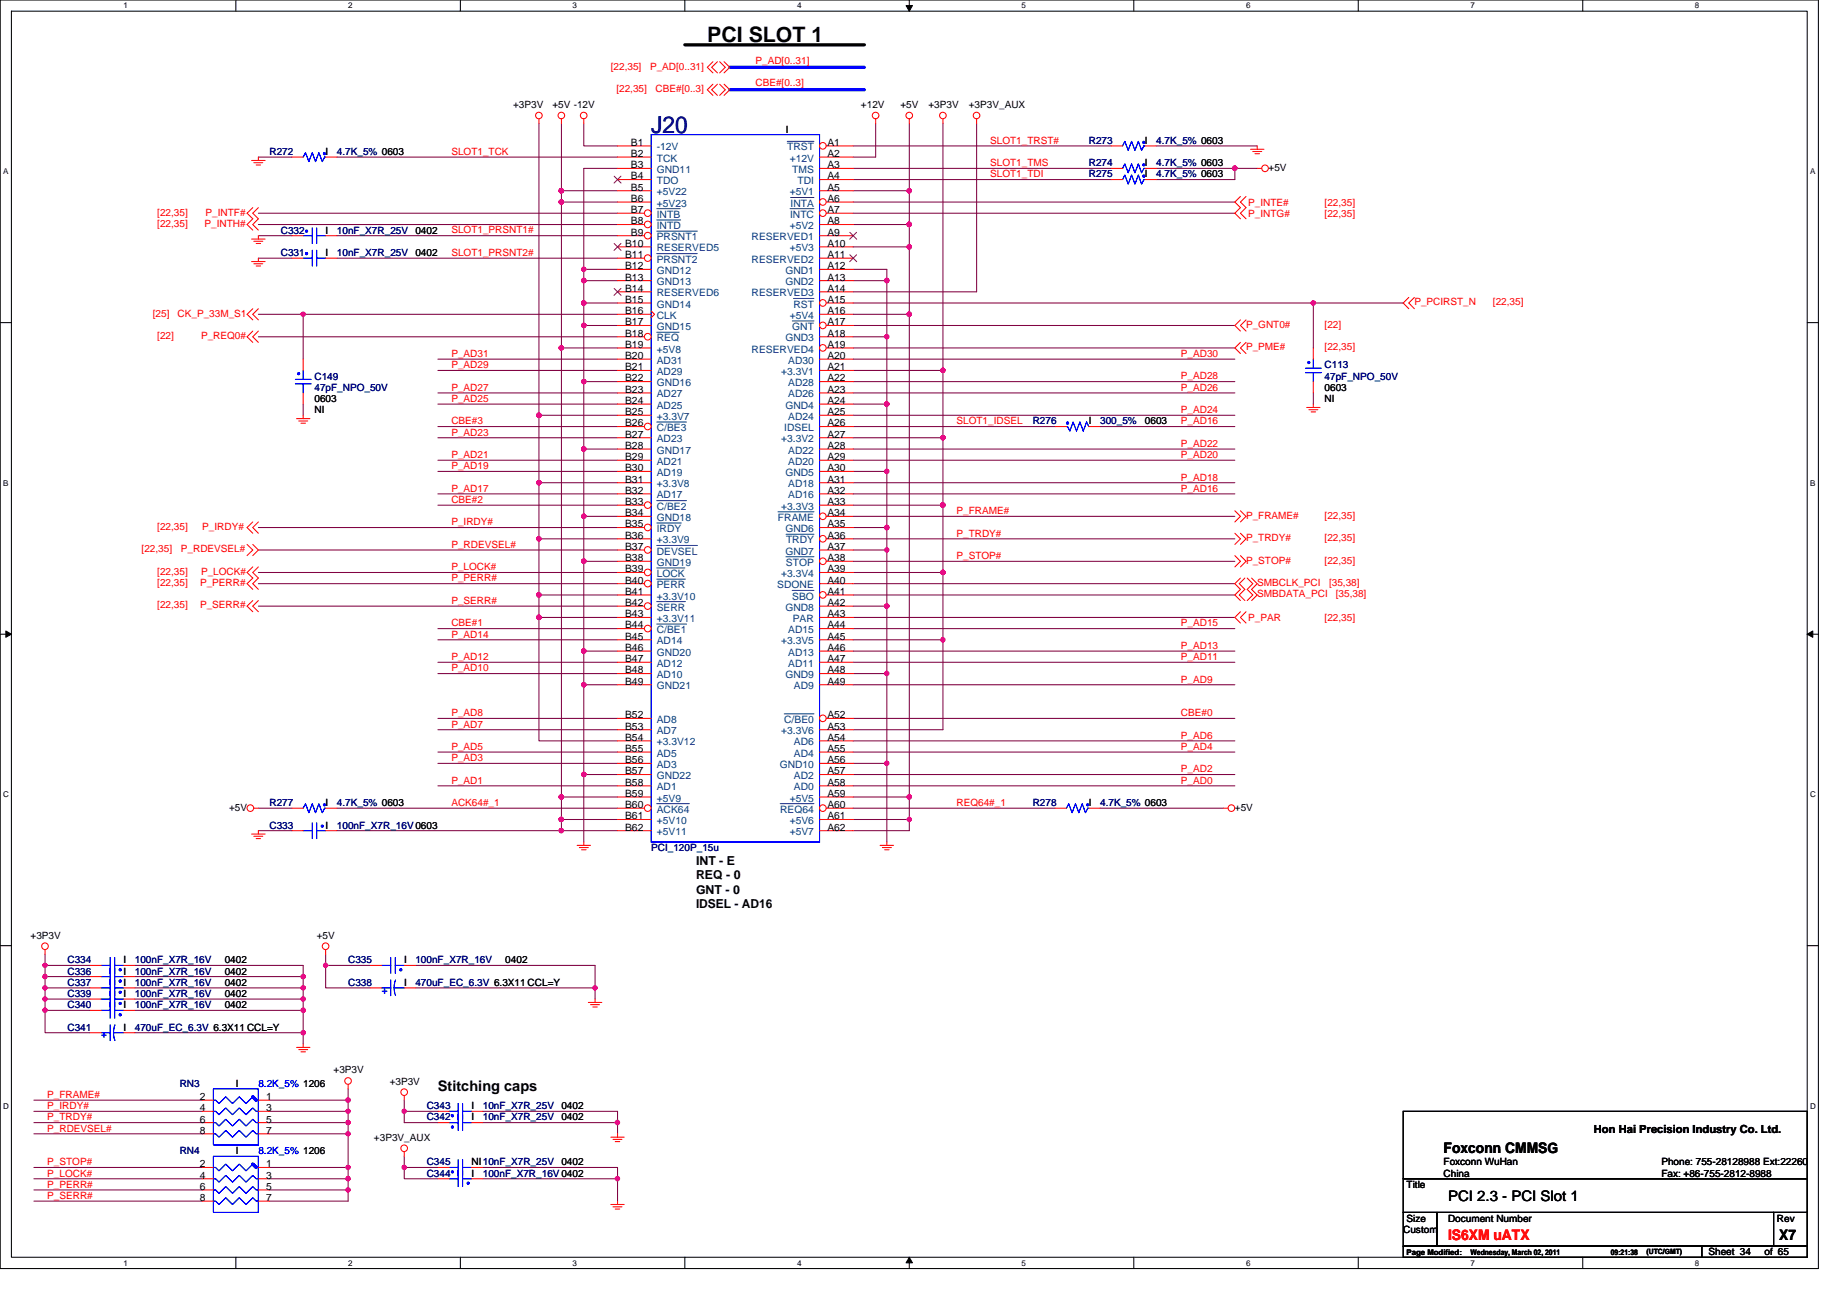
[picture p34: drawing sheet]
<svg xmlns="http://www.w3.org/2000/svg" width="297mm" height="210mm" viewBox="0 0 297 210" stroke-linecap="round" stroke-linejoin="round" font-family="sans-serif">
<defs><g id="words">
<text font-size="3.8" fill="#000080" x="106.1" y="21.7">J20</text>
<text font-size="3.5" x="115.2" y="6.9">PCI SLOT 1</text>
<g font-size="2.4">
<text x="71.3" y="177.8">Stitching caps</text>
<text x="235.2" y="187.8">Foxconn CMMSG</text>
<text x="235.9" y="195.6">PCI 2.3 - PCI Slot 1</text>
<text x="289.9" y="202.1">X7</text>
</g>
<text font-size="2.4" fill="#f00" x="235.9" y="202.1">IS6XM uATX</text>
<g font-size="2">
<text x="113.4" y="140.8">INT - E</text>
<text x="113.4" y="143.2">REQ - 0</text>
<text x="113.4" y="145.6">GNT - 0</text>
<text x="113.4" y="148">IDSEL - AD16</text>
</g>
<text font-size="1.8" x="259.7" y="184.6">Hon Hai Precision Industry Co. Ltd.</text>
<g font-size="1.7">
<text x="102.8" y="23.7">B1</text>
<text x="134.8" y="23.7">A1</text>
<text x="102.8" y="25.6">B2</text>
<text x="102.8" y="27.4">B3</text>
<text x="102.8" y="29.2">B4</text>
<text x="134.8" y="25.6">A2</text>
<text x="134.8" y="29.2">A4</text>
<text x="134.8" y="27.4">A3</text>
<text x="102.8" y="34.7">B7</text>
<text x="102.8" y="31.1">B5</text>
<text x="102.8" y="32.9">B6</text>
<text x="134.8" y="31.1">A5</text>
<text x="134.8" y="32.9">A6</text>
<text x="134.8" y="34.7">A7</text>
<text x="101.9" y="40.2">B10</text>
<text x="102.8" y="36.6">B8</text>
<text x="102.8" y="38.4">B9</text>
<text x="134.8" y="38.4">A9</text>
<text x="134.8" y="36.6">A8</text>
<text x="134.8" y="40.2">A10</text>
<text x="101.9" y="43.9">B12</text>
<text x="101.9" y="45.7">B13</text>
<text x="101.9" y="47.5">B14</text>
<text x="101.9" y="42">B11</text>
<text x="134.8" y="42">A11</text>
<text x="134.8" y="47.5">A14</text>
<text x="134.8" y="43.9">A12</text>
<text x="134.8" y="45.7">A13</text>
<text x="101.9" y="49.3">B15</text>
<text x="101.9" y="51.2">B16</text>
<text x="101.9" y="53">B17</text>
<text x="134.8" y="51.2">A16</text>
<text x="134.8" y="49.3">A15</text>
<text x="134.8" y="53">A17</text>
<text x="101.9" y="56.7">B19</text>
<text x="101.9" y="58.5">B20</text>
<text x="101.9" y="54.8">B18</text>
<text x="134.8" y="56.7">A19</text>
<text x="134.8" y="58.5">A20</text>
<text x="134.8" y="54.8">A18</text>
<text x="101.9" y="60.3">B21</text>
<text x="101.9" y="62.1">B22</text>
<text x="101.9" y="64">B23</text>
<text x="101.9" y="65.8">B24</text>
<text x="134.8" y="62.1">A22</text>
<text x="134.8" y="64">A23</text>
<text x="134.8" y="60.3">A21</text>
<text x="134.8" y="65.8">A24</text>
<text x="101.9" y="67.6">B25</text>
<text x="101.9" y="71.3">B27</text>
<text x="101.9" y="69.5">B26</text>
<text x="134.8" y="67.6">A25</text>
<text x="134.8" y="69.5">A26</text>
<text x="134.8" y="71.3">A27</text>
<text x="101.9" y="73.1">B28</text>
<text x="101.9" y="75">B29</text>
<text x="101.9" y="76.8">B30</text>
<text x="134.8" y="73.1">A28</text>
<text x="134.8" y="75">A29</text>
<text x="134.8" y="76.8">A30</text>
<text x="101.9" y="78.6">B31</text>
<text x="101.9" y="80.4">B32</text>
<text x="101.9" y="82.3">B33</text>
<text x="134.8" y="78.6">A31</text>
<text x="134.8" y="80.4">A32</text>
<text x="134.8" y="82.3">A33</text>
<text x="101.9" y="84.1">B34</text>
<text x="101.9" y="87.8">B36</text>
<text x="101.9" y="85.9">B35</text>
<text x="101.9" y="89.6">B37</text>
<text x="134.8" y="85.9">A35</text>
<text x="134.8" y="89.6">A37</text>
<text x="134.8" y="84.1">A34</text>
<text x="134.8" y="87.8">A36</text>
<text x="101.9" y="91.4">B38</text>
<text x="101.9" y="93.2">B39</text>
<text x="101.9" y="95.1">B40</text>
<text x="134.8" y="93.2">A39</text>
<text x="134.8" y="91.4">A38</text>
<text x="134.8" y="95.1">A40</text>
<text x="101.9" y="96.9">B41</text>
<text x="101.9" y="100.6">B43</text>
<text x="101.9" y="98.7">B42</text>
<text x="134.8" y="100.6">A43</text>
<text x="134.8" y="98.7">A42</text>
<text x="134.8" y="96.9">A41</text>
<text x="101.9" y="104.2">B45</text>
<text x="101.9" y="106">B46</text>
<text x="101.9" y="107.9">B47</text>
<text x="101.9" y="102.4">B44</text>
<text x="134.8" y="102.4">A44</text>
<text x="134.8" y="106">A46</text>
<text x="134.8" y="107.9">A47</text>
<text x="134.8" y="104.2">A45</text>
<text x="101.9" y="109.7">B48</text>
<text x="101.9" y="111.5">B49</text>
<text x="134.8" y="109.7">A48</text>
<text x="134.8" y="111.5">A49</text>
<text x="101.9" y="117">B52</text>
<text x="101.9" y="118.9">B53</text>
<text x="134.8" y="118.9">A53</text>
<text x="134.8" y="117">A52</text>
<text x="101.9" y="120.7">B54</text>
<text x="101.9" y="122.5">B55</text>
<text x="101.9" y="124.3">B56</text>
<text x="134.8" y="124.3">A56</text>
<text x="134.8" y="120.7">A54</text>
<text x="134.8" y="122.5">A55</text>
<text x="101.9" y="126.2">B57</text>
<text x="101.9" y="128">B58</text>
<text x="101.9" y="129.8">B59</text>
<text x="101.9" y="131.6">B60</text>
<text x="134.8" y="129.8">A59</text>
<text x="134.8" y="126.2">A57</text>
<text x="134.8" y="128">A58</text>
<text x="134.8" y="131.6">A60</text>
<text x="101.9" y="133.5">B61</text>
<text x="101.9" y="135.3">B62</text>
<text x="134.8" y="133.5">A61</text>
<text x="134.8" y="135.3">A62</text>
<text x="32.6" y="179.2">2</text>
<text x="43.4" y="179.2">1</text>
<text x="32.6" y="184.7">8</text>
<text x="32.6" y="182.9">6</text>
<text x="32.6" y="181">4</text>
<text x="43.4" y="181">3</text>
<text x="43.4" y="182.9">5</text>
<text x="43.4" y="184.7">7</text>
<text x="32.6" y="190.2">2</text>
<text x="43.4" y="190.2">1</text>
<text x="32.6" y="195.6">8</text>
<text x="32.6" y="193.8">6</text>
<text x="32.6" y="192">4</text>
<text x="43.4" y="192">3</text>
<text x="43.4" y="193.8">5</text>
<text x="43.4" y="195.6">7</text>
</g>
<g font-size="1.7" fill="#004080">
<text x="107" y="24.5">-12V</text>
<text x="107" y="26.3">TCK</text>
<text x="107" y="28.2">GND11</text>
<text x="107" y="30">TDO</text>
<text x="128.3" y="24.5">TRST</text>
<text x="128.7" y="26.3">+12V</text>
<text x="129.1" y="28.2">TMS</text>
<text x="129.9" y="30">TDI</text>
<text x="107" y="31.8">+5V22</text>
<text x="107" y="33.7">+5V23</text>
<text x="107" y="35.5">INTB</text>
<text x="128.7" y="31.8">+5V1</text>
<text x="128.7" y="35.5">INTC</text>
<text x="128.8" y="33.7">INTA</text>
<text x="107" y="37.3">INTD</text>
<text x="107" y="39.1">PRSNT1</text>
<text x="107" y="41">RESERVED5</text>
<text x="122.5" y="39.1">RESERVED1</text>
<text x="128.7" y="37.3">+5V2</text>
<text x="128.7" y="41">+5V3</text>
<text x="107" y="42.8">PRSNT2</text>
<text x="107" y="44.6">GND12</text>
<text x="107" y="46.5">GND13</text>
<text x="122.5" y="42.8">RESERVED2</text>
<text x="128" y="44.6">GND1</text>
<text x="128" y="46.5">GND2</text>
<text x="107" y="48.3">RESERVED6</text>
<text x="107" y="50.1">GND14</text>
<text x="107" y="51.9">CLK</text>
<text x="107" y="53.8">GND15</text>
<text x="122.5" y="48.3">RESERVED3</text>
<text x="128.7" y="51.9">+5V4</text>
<text x="129.1" y="53.8">GNT</text>
<text x="129.3" y="50.1">RST</text>
<text x="107" y="55.6">REQ</text>
<text x="107" y="57.4">+5V8</text>
<text x="107" y="59.2">AD31</text>
<text x="122.5" y="57.4">RESERVED4</text>
<text x="128" y="55.6">GND3</text>
<text x="128.4" y="59.2">AD30</text>
<text x="107" y="61.1">AD29</text>
<text x="107" y="62.9">GND16</text>
<text x="107" y="64.7">AD27</text>
<text x="127.3" y="61.1">+3.3V1</text>
<text x="128.4" y="62.9">AD28</text>
<text x="128.4" y="64.7">AD26</text>
<text x="107" y="66.6">AD25</text>
<text x="107" y="68.4">+3.3V7</text>
<text x="107" y="70.2">C/BE3</text>
<text x="127.8" y="70.2">IDSEL</text>
<text x="128" y="66.6">GND4</text>
<text x="128.4" y="68.4">AD24</text>
<text x="107" y="72.1">AD23</text>
<text x="107" y="73.9">GND17</text>
<text x="107" y="75.7">AD21</text>
<text x="107" y="77.5">AD19</text>
<text x="127.3" y="72.1">+3.3V2</text>
<text x="128" y="77.5">GND5</text>
<text x="128.4" y="73.9">AD22</text>
<text x="128.4" y="75.7">AD20</text>
<text x="107" y="79.4">+3.3V8</text>
<text x="107" y="81.2">AD17</text>
<text x="107" y="83">C/BE2</text>
<text x="127.3" y="83">+3.3V3</text>
<text x="128.4" y="79.4">AD18</text>
<text x="128.4" y="81.2">AD16</text>
<text x="107" y="84.9">GND18</text>
<text x="107" y="86.7">IRDY</text>
<text x="107" y="88.5">+3.3V9</text>
<text x="126.8" y="84.9">FRAME</text>
<text x="128" y="86.7">GND6</text>
<text x="128.1" y="88.5">TRDY</text>
<text x="107" y="90.3">DEVSEL</text>
<text x="107" y="92.2">GND19</text>
<text x="107" y="94">LOCK</text>
<text x="107" y="95.8">PERR</text>
<text x="126.7" y="95.8">SDONE</text>
<text x="127.3" y="94">+3.3V4</text>
<text x="128" y="90.3">GND7</text>
<text x="128.1" y="92.2">STOP</text>
<text x="107" y="97.7">+3.3V10</text>
<text x="107" y="99.5">SERR</text>
<text x="107" y="101.3">+3.3V11</text>
<text x="128" y="99.5">GND8</text>
<text x="129.1" y="97.7">SBO</text>
<text x="129.2" y="101.3">PAR</text>
<text x="107" y="103.1">C/BE1</text>
<text x="107" y="105">AD14</text>
<text x="107" y="106.8">GND20</text>
<text x="127.3" y="105">+3.3V5</text>
<text x="128.4" y="103.1">AD15</text>
<text x="128.4" y="106.8">AD13</text>
<text x="107" y="108.6">AD12</text>
<text x="107" y="110.5">AD10</text>
<text x="107" y="112.3">GND21</text>
<text x="128" y="110.5">GND9</text>
<text x="128.4" y="108.6">AD11</text>
<text x="129.4" y="112.3">AD9</text>
<text x="107" y="117.8">AD8</text>
<text x="107" y="119.6">AD7</text>
<text x="127.3" y="119.6">+3.3V6</text>
<text x="127.8" y="117.8">C/BE0</text>
<text x="107" y="121.4">+3.3V12</text>
<text x="107" y="123.3">AD5</text>
<text x="107" y="125.1">AD3</text>
<text x="127" y="125.1">GND10</text>
<text x="129.4" y="121.4">AD6</text>
<text x="129.4" y="123.3">AD4</text>
<text x="107" y="126.9">GND22</text>
<text x="107" y="128.8">AD1</text>
<text x="107" y="130.6">+5V9</text>
<text x="128.7" y="130.6">+5V5</text>
<text x="129.4" y="126.9">AD2</text>
<text x="129.4" y="128.8">AD0</text>
<text x="107" y="132.4">ACK64</text>
<text x="107" y="134.2">+5V10</text>
<text x="107" y="136.1">+5V11</text>
<text x="127.1" y="132.4">REQ64</text>
<text x="128.7" y="134.2">+5V6</text>
<text x="128.7" y="136.1">+5V7</text>
</g>
<g font-size="1.6" fill="#f00">
<text x="99.5" y="11.3">[22,35]</text>
<text x="105.9" y="11.3">P_AD[0..31]</text>
<text x="123.1" y="10.4">P_AD[0..31]</text>
<text x="100.4" y="15">[22,35]</text>
<text x="106.8" y="15">CBE#[0..3]</text>
<text x="123.1" y="14.1">CBE#[0..3]</text>
<text x="161.3" y="23.4">SLOT1_TRST#</text>
<text x="73.6" y="25.2">SLOT1_TCK</text>
<text x="161.3" y="28.9">SLOT1_TDI</text>
<text x="161.3" y="27.1">SLOT1_TMS</text>
<text x="25.6" y="35.1">[22,35]</text>
<text x="33.5" y="35.1">P_INTF#</text>
<text x="203.4" y="35.3">P_INTG#</text>
<text x="203.4" y="33.5">P_INTE#</text>
<text x="215.8" y="33.5">[22,35]</text>
<text x="215.8" y="35.3">[22,35]</text>
<text x="25.6" y="37">[22,35]</text>
<text x="33.3" y="37">P_INTH#</text>
<text x="73.6" y="38">SLOT1_PRSNT1#</text>
<text x="73.6" y="41.7">SLOT1_PRSNT2#</text>
<text x="24.9" y="51.6">[25]</text>
<text x="28.9" y="51.6">CK_P_33M_S1</text>
<text x="203" y="53.4">P_GNT0#</text>
<text x="215.8" y="53.4">[22]</text>
<text x="230.5" y="49.8">P_PCIRST_N</text>
<text x="243.3" y="49.8">[22,35]</text>
<text x="25.6" y="55.2">[22]</text>
<text x="32.8" y="55.2">P_REQ0#</text>
<text x="73.6" y="60">P_AD29</text>
<text x="73.6" y="58.1">P_AD31</text>
<text x="192.4" y="58.1">P_AD30</text>
<text x="203" y="57.1">P_PME#</text>
<text x="215.8" y="57.1">[22,35]</text>
<text x="73.6" y="65.5">P_AD25</text>
<text x="73.6" y="63.6">P_AD27</text>
<text x="192.4" y="63.6">P_AD26</text>
<text x="192.4" y="61.8">P_AD28</text>
<text x="73.6" y="69.1">CBE#3</text>
<text x="73.6" y="71">P_AD23</text>
<text x="155.8" y="69.1">SLOT1_IDSEL</text>
<text x="192.4" y="69.1">P_AD16</text>
<text x="192.4" y="67.3">P_AD24</text>
<text x="73.6" y="76.4">P_AD19</text>
<text x="73.6" y="74.6">P_AD21</text>
<text x="192.4" y="74.6">P_AD20</text>
<text x="192.4" y="72.8">P_AD22</text>
<text x="73.6" y="81.9">CBE#2</text>
<text x="73.6" y="80.1">P_AD17</text>
<text x="155.8" y="83.8">P_FRAME#</text>
<text x="192.4" y="80.1">P_AD16</text>
<text x="192.4" y="78.3">P_AD18</text>
<text x="23.1" y="90">[22,35]</text>
<text x="25.6" y="86.3">[22,35]</text>
<text x="29.5" y="90">P_RDEVSEL#</text>
<text x="33" y="86.3">P_IRDY#</text>
<text x="73.6" y="85.6">P_IRDY#</text>
<text x="73.6" y="89.2">P_RDEVSEL#</text>
<text x="155.8" y="87.4">P_TRDY#</text>
<text x="203" y="88.2">P_TRDY#</text>
<text x="203" y="84.5">P_FRAME#</text>
<text x="215.8" y="88.2">[22,35]</text>
<text x="215.8" y="84.5">[22,35]</text>
<text x="25.6" y="93.6">[22,35]</text>
<text x="25.6" y="95.5">[22,35]</text>
<text x="32.6" y="95.5">P_PERR#</text>
<text x="32.8" y="93.6">P_LOCK#</text>
<text x="73.6" y="92.9">P_LOCK#</text>
<text x="73.6" y="94.7">P_PERR#</text>
<text x="155.8" y="91.1">P_STOP#</text>
<text x="203" y="91.8">P_STOP#</text>
<text x="204.8" y="95.5">SMBCLK_PCI</text>
<text x="215.8" y="91.8">[22,35]</text>
<text x="216.6" y="95.5">[35,38]</text>
<text x="25.6" y="99.1">[22,35]</text>
<text x="32.6" y="99.1">P_SERR#</text>
<text x="73.6" y="98.4">P_SERR#</text>
<text x="203.4" y="101.1">P_PAR</text>
<text x="204.8" y="97.3">SMBDATA_PCI</text>
<text x="215.8" y="101.1">[22,35]</text>
<text x="217.7" y="97.3">[35,38]</text>
<text x="73.6" y="102">CBE#1</text>
<text x="73.6" y="107.5">P_AD12</text>
<text x="73.6" y="103.9">P_AD14</text>
<text x="192.4" y="107.5">P_AD11</text>
<text x="192.4" y="105.7">P_AD13</text>
<text x="192.4" y="102">P_AD15</text>
<text x="73.6" y="109.4">P_AD10</text>
<text x="192.4" y="111.2">P_AD9</text>
<text x="73.6" y="118.5">P_AD7</text>
<text x="73.6" y="116.7">P_AD8</text>
<text x="192.4" y="116.7">CBE#0</text>
<text x="73.6" y="124">P_AD3</text>
<text x="73.6" y="122.2">P_AD5</text>
<text x="192.4" y="125.8">P_AD2</text>
<text x="192.4" y="122.2">P_AD4</text>
<text x="192.4" y="120.3">P_AD6</text>
<text x="73.6" y="131.3">ACK64#_1</text>
<text x="73.6" y="127.7">P_AD1</text>
<text x="155.8" y="131.3">REQ64#_1</text>
<text x="192.4" y="127.7">P_AD0</text>
<text x="7.7" y="178.9">P_FRAME#</text>
<text x="7.7" y="180.7">P_IRDY#</text>
<text x="7.7" y="184.3">P_RDEVSEL#</text>
<text x="7.7" y="182.5">P_TRDY#</text>
<text x="7.7" y="191.7">P_LOCK#</text>
<text x="7.7" y="189.8">P_STOP#</text>
<text x="7.7" y="193.5">P_PERR#</text>
<text x="7.7" y="195.3">P_SERR#</text>
</g>
<g font-size="1.6">
<text x="83.6" y="17.6">+3P3V</text>
<text x="90" y="17.6">+5V -12V</text>
<text x="140.3" y="17.6">+12V</text>
<text x="146.7" y="17.6">+5V</text>
<text x="151.3" y="17.6">+3P3V</text>
<text x="157.9" y="17.6">+3P3V_AUX</text>
<text x="128.1" y="21.6">I</text>
<text x="186.6" y="23.4">I</text>
<text x="53.1" y="25.3">I</text>
<text x="186.6" y="28.9">I</text>
<text x="186.6" y="27.1">I</text>
<text x="206.7" y="27.8">+5V</text>
<text x="53.1" y="38.1">I</text>
<text x="53.1" y="41.7">I</text>
<text x="67.7" y="38.1">0402</text>
<text x="67.7" y="41.7">0402</text>
<text x="51.2" y="65.5">0603</text>
<text x="215.8" y="65.5">NI</text>
<text x="215.8" y="63.6">0603</text>
<text x="51.2" y="67.3">NI</text>
<text x="177.4" y="69.1">I</text>
<text x="186.6" y="69.1">0603</text>
<text x="53.1" y="131.3">I</text>
<text x="177.4" y="131.3">I</text>
<text x="37.3" y="132.1">+5V</text>
<text x="53.1" y="135">I</text>
<text x="201.2" y="132.1">+5V</text>
<text x="5" y="152.9">+3P3V</text>
<text x="51.6" y="152.9">+5V</text>
<text x="20.1" y="156.9">I</text>
<text x="20.1" y="160.6">I</text>
<text x="20.1" y="158.7">I</text>
<text x="36.6" y="156.9">0402</text>
<text x="36.6" y="160.6">0402</text>
<text x="36.6" y="158.7">0402</text>
<text x="65.9" y="156.9">I</text>
<text x="65.9" y="160.6">I</text>
<text x="82.3" y="156.9">0402</text>
<text x="20.1" y="167.9">I</text>
<text x="20.1" y="164.2">I</text>
<text x="20.1" y="162.4">I</text>
<text x="36.6" y="164.2">0402</text>
<text x="36.6" y="162.4">0402</text>
<text x="38.4" y="177">I</text>
<text x="54.4" y="174.8">+3P3V</text>
<text x="63.5" y="176.7">+3P3V</text>
<text x="60.9" y="185.8">+3P3V_AUX</text>
<text x="76.8" y="180.7">I</text>
<text x="76.8" y="182.5">I</text>
<text x="91.5" y="180.7">0402</text>
<text x="91.5" y="182.5">0402</text>
<text x="38.4" y="188">I</text>
<text x="76.8" y="189.8">NI10nF_X7R_25V</text>
<text x="76.8" y="191.7">I</text>
<text x="91.5" y="189.8">0402</text>
<text x="235.2" y="189.8">Foxconn WuHan</text>
<text x="235.2" y="191.7">China</text>
<text x="270.7" y="189.8">Phone: 755-28128988 Ext:22260</text>
<text x="270.7" y="191.7">Fax: +86-755-2812-8988</text>
<text x="229.2" y="193.5">Title</text>
<text x="228.6" y="200.8">Custom</text>
<text x="229.2" y="199">Size</text>
<text x="235.9" y="199">Document Number</text>
<text x="289.5" y="199">Rev</text>
<text x="278.4" y="204.5">Sheet 34</text>
<text x="287.5" y="204.5">of 65</text>
</g>
<g font-size="1.6" fill="#000080">
<text x="177.4" y="23.4">R273</text>
<text x="188.4" y="23.4">4.7K_5% 0603</text>
<text x="43.9" y="25.3">R272</text>
<text x="54.9" y="25.3">4.7K_5% 0603</text>
<text x="177.4" y="28.9">R275</text>
<text x="177.4" y="27.1">R274</text>
<text x="188.4" y="28.9">4.7K_5% 0603</text>
<text x="188.4" y="27.1">4.7K_5% 0603</text>
<text x="45.8" y="38.1">C332</text>
<text x="45.8" y="41.7">C331</text>
<text x="54.9" y="38.1">10nF_X7R_25V</text>
<text x="54.9" y="41.7">10nF_X7R_25V</text>
<text x="215.8" y="60">C113</text>
<text x="51.2" y="61.8">C149</text>
<text x="51.2" y="63.6">47pF_NPO_50V</text>
<text x="215.8" y="61.8">47pF_NPO_50V</text>
<text x="168.3" y="69.1">R276</text>
<text x="179.3" y="69.1">300_5%</text>
<text x="43.9" y="131.3">R277</text>
<text x="54.9" y="131.3">4.7K_5% 0603</text>
<text x="168.3" y="131.3">R278</text>
<text x="179.3" y="131.3">4.7K_5% 0603</text>
<text x="43.9" y="135">C333</text>
<text x="54.9" y="135">100nF_X7R_16V 0603</text>
<text x="106.1" y="138.6">PCI_120P_15u</text>
<text x="11" y="156.9">C334</text>
<text x="11" y="160.6">C337</text>
<text x="11" y="158.7">C336</text>
<text x="22" y="156.9">100nF_X7R_16V</text>
<text x="22" y="160.6">100nF_X7R_16V</text>
<text x="22" y="158.7">100nF_X7R_16V</text>
<text x="56.7" y="156.9">C335</text>
<text x="56.7" y="160.6">C338</text>
<text x="67.7" y="156.9">100nF_X7R_16V</text>
<text x="67.7" y="160.6">470uF_EC_6.3V 6.3X11 CCL=Y</text>
<text x="11" y="167.9">C341</text>
<text x="11" y="164.2">C340</text>
<text x="11" y="162.4">C339</text>
<text x="22" y="167.9">470uF_EC_6.3V 6.3X11 CCL=Y</text>
<text x="22" y="164.2">100nF_X7R_16V</text>
<text x="22" y="162.4">100nF_X7R_16V</text>
<text x="29.3" y="177">RN3</text>
<text x="69.5" y="180.7">C343</text>
<text x="69.5" y="182.5">C342</text>
<text x="78.7" y="180.7">10nF_X7R_25V</text>
<text x="78.7" y="182.5">10nF_X7R_25V</text>
<text x="29.3" y="188">RN4</text>
<text x="69.5" y="189.8">C345</text>
<text x="69.5" y="191.7">C344</text>
<text x="78.7" y="191.7">100nF_X7R_16V 0402</text>
</g>
<g font-size="1.6" fill="#00f">
<text x="62.2" y="161.9">+</text>
<text x="16.5" y="169.2">+</text>
<text x="42.1" y="177">8.2K_5% 1206</text>
<text x="42.1" y="188">8.2K_5% 1206</text>
</g>
<g font-size="1.3">
<text x="20.1" y="1.4">1</text>
<text x="56.7" y="1.4">2</text>
<text x="93.3" y="1.4">3</text>
<text x="129.9" y="1.4">4</text>
<text x="166.5" y="1.4">5</text>
<text x="203" y="1.4">6</text>
<text x="239.6" y="1.4">7</text>
<text x="276.2" y="1.4">8</text>
<text x=".5" y="28.4">A</text>
<text x="294.9" y="28.4">A</text>
<text x=".5" y="79.1">B</text>
<text x="294.9" y="79.1">B</text>
<text x=".5" y="129.9">C</text>
<text x="294.9" y="129.9">C</text>
<text x=".5" y="180.6">D</text>
<text x="294.9" y="180.6">D</text>
<text x="20.1" y="206.2">1</text>
<text x="56.7" y="206.2">2</text>
<text x="93.3" y="206.2">3</text>
<text x="129.9" y="206.2">4</text>
<text x="166.5" y="206.2">5</text>
<text x="203" y="206.2">6</text>
<text x="229.2" y="204.4">Page Modified:</text>
<text x="239.6" y="206.2">7</text>
<text x="239.6" y="204.4">Wednesday, March 02, 2011</text>
<text x="262.5" y="204.4">09:21:38</text>
<text x="276.2" y="206.2">8</text>
</g>
<text font-size="1.2" x="268.3" y="204.3">(UTC/GMT)</text>
</g></defs>
<path d="M0 0h296.3v206.7h-296.3zM1.9 1.8h292.6v203h-292.6z" fill="none" stroke="#000" stroke-width=".17"/>
<g fill="#fff">
<path d="M20.1 .2h.8v1.5h-.8z"/>
<path d="M20.1 205h.8v1.5h-.8z"/>
</g>
<path d="M38.4 0v1.8M38.4 204.8v1.8" fill="none" stroke="#000" stroke-width=".17"/>
<g fill="#fff">
<path d="M56.7 .2h.7v1.5h-.7z"/>
<path d="M56.7 205h.7v1.5h-.7z"/>
</g>
<path d="M75 0v1.8M75 204.8v1.8" fill="none" stroke="#000" stroke-width=".17"/>
<g fill="#fff">
<path d="M93.3 .2h.7v1.5h-.7z"/>
<path d="M93.3 205h.7v1.5h-.7z"/>
</g>
<path d="M111.6 0v1.8M111.6 204.8v1.8" fill="none" stroke="#000" stroke-width=".17"/>
<g fill="#fff">
<path d="M129.9 .2h.7v1.5h-.7z"/>
<path d="M129.9 205h.7v1.5h-.7z"/>
</g>
<path d="M148.2 0v1.8M148.2 204.8v1.8" fill="none" stroke="#000" stroke-width=".17"/>
<path d="M147.6 .9h1.1l-.5 .9zM148.2 204.8l.5 .9h-1.1z" fill="#000" stroke="#000" stroke-width=".16"/>
<g fill="#fff">
<path d="M166.5 .2h.7v1.5h-.7z"/>
<path d="M166.5 205h.7v1.5h-.7z"/>
</g>
<path d="M184.7 0v1.8M184.7 204.8v1.8" fill="none" stroke="#000" stroke-width=".17"/>
<g fill="#fff">
<path d="M203 .2h.7v1.5h-.7z"/>
<path d="M203 205h.7v1.5h-.7z"/>
</g>
<path d="M221.3 0v1.8M221.3 204.8v1.8" fill="none" stroke="#000" stroke-width=".17"/>
<g fill="#fff">
<path d="M239.6 .2h.7v1.5h-.7z"/>
<path d="M239.6 205h.7v1.5h-.7z"/>
</g>
<path d="M257.9 0v1.8M257.9 204.8v1.8" fill="none" stroke="#000" stroke-width=".17"/>
<g fill="#fff">
<path d="M276.2 .2h.7v1.5h-.7z"/>
<path d="M276.2 205h.7v1.5h-.7z"/>
<path d="M.5 27.2h.9v1.4h-.9z"/>
<path d="M294.9 27.2h.9v1.4h-.9z"/>
<path d="M.5 77.9h.9v1.5h-.9z"/>
<path d="M294.9 77.9h.9v1.5h-.9z"/>
</g>
<path d="M0 52.6h1.9M294.5 52.6h1.8" fill="none" stroke="#000" stroke-width=".17"/>
<g fill="#fff">
<path d="M.5 128.7h1v1.4h-1z"/>
<path d="M294.9 128.7h1v1.4h-1z"/>
</g>
<path d="M0 103.3h1.9M294.5 103.3h1.8" fill="none" stroke="#000" stroke-width=".17"/>
<path d="M.9 102.8l1 .5-1 .5zM294.5 103.3l.9-.5v1z" fill="#000" stroke="#000" stroke-width=".16"/>
<g fill="#fff">
<path d="M.5 179.4h1v1.5h-1z"/>
<path d="M294.9 179.4h1v1.5h-1z"/>
</g>
<path d="M0 154.1h1.9M294.5 154.1h1.8M228.6 181h65.9v11h-65.9zM228.6 192h65.9v5.5h-65.9zM228.6 197.5h5.5v5.5h-5.5zM234.1 197.5h54.9v5.5h-54.9zM289 197.5h5.5v5.5h-5.5zM228.6 203h48.7v1.8h-48.7zM277.3 203h17.2v1.8h-17.2z" fill="none" stroke="#000" stroke-width=".17"/>
<g fill="none" stroke="#800040" stroke-width=".17">
<path d="M42.1 25.6h5.5M42.1 38.4h5.5M42.1 34.7h58.5M42.1 36.6h58.5M54.9 25.6h45.7M54.9 38.4h45.7M87.8 20.1v47.5M91.5 31.1h9.1M91.5 32.9h9.1M91.5 31.1v1.8M91.5 32.9v23.8M91.5 20.1v11"/>
<path d="M95.1 20.1v3.7h5.5M100.6 27.4h-5.5v16.5M139 31.1h9.2M139 36.6h9.2M139 29.3h42.1M139 27.4h42.1M139 23.8h42.1M139 32.9h62.2M139 34.7h62.2M142.7 20.1v5.5h-3.7M148.2 36.6v3.6M148.2 31.1v5.5"/>
<path d="M148.2 20.1v11M153.6 20.1v40.2M159.1 20.1v27.4h-20.1M188.4 27.4h12.8M188.4 23.8h16.4M201.2 27.4v1.9h-12.8M201.2 27.4h3.6M42.1 54.9h58.5M42.1 42.1h5.5M42.1 51.2h7.3M49.4 51.2v7.3M49.4 51.2h51.2"/>
<path d="M54.9 42.1h45.7M71.3 58.5h29.3M91.5 56.7h9.1M91.5 56.7v73.1M95.1 45.7v3.7M95.1 45.7h5.5M95.1 49.4v3.6h5.5M95.1 49.4h5.5M95.1 53v9.2h5.5M95.1 43.9h5.5M95.1 43.9v1.8M139 49.4h75v7.3"/>
<path d="M139 45.7h5.5M139 43.9h5.5v1.8M139 54.9h5.5M139 51.2h9.2M139 58.5h62.2M139 53h62.2M139 56.7h62.2M139 40.2h9.2M144.5 45.7v9.2M144.5 54.9v10.9M148.2 51.2v78.6M148.2 40.2v11"/>
<path d="M214 49.4h14.6M49.4 65.8v1.8M71.3 69.5h29.3M71.3 76.8h29.3M71.3 75h29.3M71.3 71.3h29.3M71.3 65.8h29.3M71.3 64h29.3M71.3 60.3h29.3M87.8 67.6h12.8M87.8 78.6v9.2M87.8 67.6v11"/>
<path d="M87.8 78.6h12.8M95.1 73.2h5.5M95.1 73.2v10.9M95.1 62.2v11M139 65.8h5.5M139 76.8h5.5M139 69.5h32.9M139 60.3h14.6M139 71.3h14.6M139 78.6h62.2M139 75h62.2M139 73.2h62.2"/>
<path d="M139 67.6h62.2M139 64h62.2M139 62.2h62.2M144.5 76.8v9.1M144.5 65.8v11M153.6 71.3v11M153.6 60.3v11M179.3 69.5h21.9M214 64v1.8M42.1 93.3h58.5M42.1 98.7h58.5M42.1 85.9h58.5"/>
<path d="M42.1 95.1h58.5M42.1 89.6h58.5M71.3 82.3h29.3M71.3 80.5h29.3M87.8 87.8h12.8M87.8 96.9h12.8M87.8 96.9v3.7M87.8 87.8v9.1M95.1 84.1v7.3M95.1 91.4v14.7h5.5M95.1 91.4h5.5M95.1 84.1h5.5"/>
<path d="M139 98.7h5.5M139 89.6h5.5M139 85.9h5.5M139 82.3h14.6M139 93.3h14.6M139 80.5h62.2M139 84.1h62.2M139 87.8h62.2M139 95.1h62.2M139 96.9h62.2M139 91.4h62.2M144.5 89.6v9.1"/>
<path d="M144.5 98.7v11M144.5 85.9v3.7M153.6 93.3v10.9M153.6 82.3v11M71.3 102.4h29.3M71.3 109.7h29.3M71.3 107.9h29.3M71.3 104.2h29.3M71.3 118.9h29.3M71.3 117h29.3M87.8 100.6v20.1h12.8M87.8 100.6h12.8"/>
<path d="M95.1 106.1v5.4M95.1 111.5v14.7h5.5M95.1 111.5h5.5M139 109.7h5.5M139 104.2h14.6M139 117h62.2M139 107.9h62.2M139 106.1h62.2M139 102.4h62.2M139 111.5h62.2M139 100.6h62.2M144.5 109.7v14.7"/>
<path d="M153.6 104.2v14.7h-14.6M42.1 131.7h5.5M42.1 135.3h5.5M54.9 131.7h45.7M54.9 135.3h36.6M71.3 128h29.3M71.3 124.4h29.3M71.3 122.5h29.3M91.5 135.3h9.1M91.5 133.5h9.1M91.5 129.8h9.1M91.5 133.5v1.8"/>
<path d="M91.5 129.8v3.7M95.1 126.2v11M139 133.5h9.2M139 124.4h5.5M139 129.8h9.2M139 131.7h32.9M139 128h62.2M139 126.2h62.2M139 122.5h62.2M139 120.7h62.2M144.5 124.4v12.8M148.2 129.8v3.7"/>
<path d="M148.2 133.5v1.8h-9.2M179.3 131.7h20.1M7.3 157.3h7.4M7.3 159.1h7.4M7.3 155.4v1.9M7.3 157.3v1.8M7.3 159.1v1.8M22 157.3h27.4v1.8M22 159.1h27.4M49.4 159.1v1.8M53.1 157.3h7.3M53.1 157.3v3.6h7.3"/>
<path d="M53.1 155.4v1.9M67.7 157.3h29.3v5.5M5.5 179.2h27.5M7.3 160.9h7.4M7.3 162.8h7.4M7.3 164.6h7.4M7.3 160.9v1.9M7.3 162.8v1.8M7.3 164.6v3.6h7.4M22 160.9h27.4M22 162.8h27.4M22 164.6h27.4"/>
<path d="M22 168.2h27.4M43.9 179.2h12.8M49.4 168.2v1.9M49.4 160.9v1.9M49.4 162.8v1.8M49.4 164.6v3.6M56.7 177.4v1.8M56.7 179.2v1.8M65.9 179.2v1.8M67.7 160.9h29.3M5.5 181h27.5M5.5 184.7h27.5"/>
<path d="M5.5 182.9h27.5M5.5 192h27.5M5.5 190.2h27.5M5.5 193.8h27.5M5.5 195.7h27.5M43.9 181h12.8M43.9 182.9h12.8M43.9 184.7h12.8M43.9 190.2h12.8M43.9 192h12.8M43.9 193.8h12.8M56.7 193.8v1.9h-12.8"/>
<path d="M56.7 182.9v1.8M56.7 184.7v5.5M56.7 190.2v3.6M56.7 181v1.9M65.9 181v1.9h5.4M65.9 188.4v1.8M65.9 181h5.4M65.9 190.2v1.8h5.4M65.9 190.2h5.4M78.7 192h21.9M78.7 181h21.9v1.9M78.7 190.2h21.9v1.8"/>
<path d="M78.7 182.9h21.9M100.6 182.9v1.8M100.6 192v3.7"/>
</g>
<path d="M118.9 11h21.9M118.9 14.6h21.9" fill="none" stroke="#00f" stroke-width=".53"/>
<g fill="#f0f" stroke="#f0f" stroke-width=".17">
<circle cx="87.8" cy="67.6" r=".36"/>
<circle cx="87.8" cy="100.6" r=".36"/>
<circle cx="87.8" cy="96.9" r=".35"/>
<circle cx="87.8" cy="87.8" r=".35"/>
<circle cx="87.8" cy="78.6" r=".35"/>
<circle cx="153.6" cy="104.2" r=".36"/>
<circle cx="153.6" cy="93.2" r=".35"/>
<circle cx="153.6" cy="82.3" r=".36"/>
<circle cx="153.6" cy="71.3" r=".35"/>
<circle cx="153.6" cy="60.3" r=".35"/>
<circle cx="65.9" cy="190.2" r=".35"/>
<circle cx="148.2" cy="133.5" r=".35"/>
<circle cx="148.2" cy="129.8" r=".35"/>
<circle cx="148.2" cy="51.2" r=".35"/>
<circle cx="148.1" cy="40.2" r=".36"/>
<circle cx="148.1" cy="36.6" r=".36"/>
<circle cx="148.1" cy="31.1" r=".36"/>
<circle cx="91.5" cy="135.3" r=".36"/>
<circle cx="91.5" cy="133.5" r=".36"/>
<circle cx="91.5" cy="129.8" r=".36"/>
<circle cx="91.5" cy="56.7" r=".36"/>
<circle cx="91.5" cy="31.1" r=".36"/>
<circle cx="91.5" cy="32.9" r=".36"/>
<circle cx="201.2" cy="27.4" r=".36"/>
<circle cx="95.1" cy="45.7" r=".36"/>
<circle cx="95.1" cy="43.9" r=".36"/>
<circle cx="144.5" cy="98.7" r=".35"/>
<circle cx="95.1" cy="53" r=".36"/>
<circle cx="95.1" cy="49.4" r=".36"/>
<circle cx="144.5" cy="45.7" r=".36"/>
<circle cx="144.5" cy="124.3" r=".35"/>
<circle cx="144.5" cy="109.7" r=".36"/>
<circle cx="95.1" cy="106.1" r=".36"/>
<circle cx="95.1" cy="91.4" r=".36"/>
<circle cx="95.1" cy="62.2" r=".36"/>
<circle cx="95.1" cy="126.2" r=".36"/>
<circle cx="95.1" cy="111.5" r=".36"/>
<circle cx="95.1" cy="84.1" r=".36"/>
<circle cx="95.1" cy="73.1" r=".36"/>
<circle cx="144.5" cy="89.6" r=".35"/>
<circle cx="144.5" cy="85.9" r=".36"/>
<circle cx="144.5" cy="76.8" r=".36"/>
<circle cx="144.5" cy="65.8" r=".35"/>
<circle cx="144.5" cy="54.8" r=".36"/>
<circle cx="100.6" cy="182.9" r=".36"/>
<circle cx="100.6" cy="192" r=".36"/>
<circle cx="214" cy="49.4" r=".36"/>
<circle cx="56.7" cy="179.2" r=".35"/>
<circle cx="56.7" cy="182.9" r=".36"/>
<circle cx="56.7" cy="190.2" r=".35"/>
<circle cx="56.7" cy="184.7" r=".35"/>
<circle cx="56.7" cy="192" r=".36"/>
<circle cx="56.7" cy="193.8" r=".35"/>
<circle cx="56.7" cy="181" r=".35"/>
<circle cx="7.3" cy="157.3" r=".35"/>
<circle cx="7.3" cy="159.1" r=".36"/>
<circle cx="7.3" cy="160.9" r=".35"/>
<circle cx="7.3" cy="162.7" r=".35"/>
<circle cx="7.3" cy="164.6" r=".36"/>
<circle cx="49.4" cy="159.1" r=".36"/>
<circle cx="49.4" cy="160.9" r=".36"/>
<circle cx="49.4" cy="162.7" r=".36"/>
<circle cx="49.4" cy="164.6" r=".36"/>
<circle cx="49.4" cy="168.2" r=".36"/>
<circle cx="53" cy="157.3" r=".35"/>
<circle cx="96.9" cy="160.9" r=".35"/>
<circle cx="65.9" cy="181" r=".35"/>
<circle cx="49.4" cy="51.2" r=".36"/>
</g>
<g fill="none" stroke="#f00" stroke-width=".17">
<path d="M87.8 19.4v.7M91.5 19.4v.7M95.1 19.4v.7M116.2 10.1l-1 .9 1 .9M116.2 13.7l-1 .9 1 .9M116.9 10.1l-.9 .9 .9 .9M116.9 13.7l-.9 .9 .9 .9M117.3 10.1l.9 .9-.9 .9M117.3 13.7l.9 .9-.9 .9M118 10.1l.9 .9-.9 .9M118 13.7l.9 .9-.9 .9M142.7 19.4v.7"/>
<path d="M148.2 19.4v.7M153.6 19.4v.7M159.1 19.4v.7M41 38.9h2.2M41 26.1h2.2M41.2 33.8l-.9 .9 .9 .9-.9 1 .9 .9M41.4 26.5h1.4M41.4 39.3h1.4M41.7 26.9h.8M41.7 39.7h.8M42.1 25.6v.5M42.1 33.8l-.9 .9 .9 .9-.9 1 .9 .9"/>
<path d="M42.1 38.4v.5M202.1 32l-.9 .9 .9 .9-.9 .9 .9 .9M203 32l-.9 .9 .9 .9-.9 .9 .9 .9M203.8 24.3h2.1M204.1 24.7h1.5M204.5 25h.7M204.8 27.4h.8M204.8 23.8v.5M41 42.6h2.2M41.2 53.9l-.9 1 .9 .9M41.2 50.3l-.9 .9 .9 .9M41.4 43h1.4"/>
<path d="M41.7 43.3h.8M42.1 53.9l-.9 1 .9 .9M42.1 50.3l-.9 .9 .9 .9M42.1 42.1v.5M49.4 58.5v1.8M202.1 55.8l-.9 .9 .9 .9M202.1 52.1l-.9 .9 .9 .9M203 55.8l-.9 .9 .9 .9M203 52.1l-.9 .9 .9 .9M229.5 48.5l-.9 .9 .9 .9M230.5 48.5l-1 .9 1 .9M48.3 68.2h2.2"/>
<path d="M48.7 68.6h1.4M49 68.9h.8M49.4 67.6v.6M49.4 64v1.8M212.9 66.4h2.2M213.3 66.7h1.4M213.6 67.1h.8M214 65.8v.6M40.3 88.7l.9 .9-.9 .9M41.2 92.4l-.9 .9 .9 .9-.9 .9 .9 .9M41.2 85l-.9 .9 .9 1M41.2 97.8l-.9 .9 .9 1"/>
<path d="M41.2 88.7l.9 .9-.9 .9M42.1 92.4l-.9 .9 .9 .9-.9 .9 .9 .9M42.1 85l-.9 .9 .9 1M42.1 97.8l-.9 .9 .9 1M201.2 86.9l.9 .9-.9 .9M201.2 83.2l.9 .9-.9 .9M201.2 90.5l.9 .9-.9 1M202.1 86.9l.9 .9-.9 .9M202.1 83.2l.9 .9-.9 .9M202.1 90.5l.9 .9-.9 1M202.1 99.7l-.9 .9 .9 .9M202.1 94.2l-.9 .9 .9 .9-.9 .9 .9 .9"/>
<path d="M202.8 94.2l-.9 .9 .9 .9-.9 .9 .9 .9M203 99.7l-.9 .9 .9 .9M203.2 94.2l.9 .9-.9 .9 .9 .9-.9 .9M203.9 94.2l.9 .9-.9 .9 .9 .9-.9 .9M41 135.9h2.2M41.4 136.2h1.4M41.4 131.7h.7M41.7 136.6h.8M42.1 135.3v.6M94 137.7h2.2M94.4 138.1h1.5M94.8 138.4h.7"/>
<path d="M95.1 137.2v.5M143.4 137.7h2.2M143.8 138.1h1.4M144.1 138.4h.8M144.5 137.2v.5M199.4 131.7h.7M7.3 154.7v.7M14.7 157.3h1.8M20.1 157.3h1.9M53.1 154.7v.7M14.7 164.6h1.8M14.7 168.2h1.8"/>
<path d="M20.1 164.6h1.9M20.1 168.2h1.9M48.3 170.6h2.2M48.7 171h1.4M49 171.3h.8M49.4 170.1v.5M56.7 176.7v.7M65.9 178.5v.7M95.9 163.3h2.2M96.2 163.7h1.5M96.6 164h.7M97 162.8v.5"/>
<path d="M65.9 187.6v.8M99.5 185.3h2.2M99.5 196.2h2.2M99.9 185.6h1.4M99.9 196.6h1.4M100.2 186h.8M100.2 197h.8M100.6 184.7v.6M100.6 195.7v.5"/>
<circle cx="87.8" cy="18.8" r=".54"/>
<circle cx="91.5" cy="18.8" r=".54"/>
<circle cx="95.1" cy="18.8" r=".54"/>
<circle cx="142.7" cy="18.8" r=".54"/>
<circle cx="148.2" cy="18.8" r=".54"/>
<circle cx="153.6" cy="18.8" r=".54"/>
<circle cx="159.1" cy="18.8" r=".54"/>
<circle cx="206.1" cy="27.4" r=".54"/>
<circle cx="40.8" cy="131.6" r=".54"/>
<circle cx="200.6" cy="131.6" r=".54"/>
<circle cx="7.3" cy="154.1" r=".54"/>
<circle cx="53" cy="154.1" r=".54"/>
<circle cx="56.7" cy="176.1" r=".54"/>
<circle cx="65.9" cy="177.9" r=".54"/>
<circle cx="65.9" cy="187.1" r=".54"/>
</g>
<path d="M111.6 7.3h29.2" fill="none" stroke="#000" stroke-width=".53"/>
<g fill="none" stroke="#00f" stroke-width=".17">
<path d="M106.1 21.9h27.4v115.3h-27.4zM48.1 61.8h2.6M48.1 62.5h2.6M49.4 62.5v1.5M49.4 60.3v1.5M16.5 157.3h1.4M17.9 156v2.5M18.7 156v2.5M18.7 157.3h1.4M16.5 168.2h1.4M16.5 164.6h1.4M17.9 167v2.5"/>
<path d="M17.9 163.3v2.6M18.5 168.2h1.6M18.7 163.3v2.6M18.7 164.6h1.4M18.7 167l-.2 1.2 .2 1.3"/>
</g>
<g fill="#00f" stroke="#00f" stroke-width=".17">
<path d="M19.5 165.2h.2v.2h-.2z" fill-rule="evenodd"/>
<path d="M19.5 165.2h.2v.2h-.2z" fill-rule="evenodd"/>
<path d="M19.5 157.9h.2v.2h-.2z" fill-rule="evenodd"/>
<path d="M19.5 157.9h.2v.2h-.2z" fill-rule="evenodd"/>
<circle cx="48.7" cy="60.9" r=".17"/>
</g>
<circle cx="134.1" cy="23.8" r=".54" fill="#fff" stroke="#f00" stroke-width=".17"/>
<path d="M133.5 25.6h5.5M133.5 27.4h5.5M133.5 29.3h5.5M133.5 31.1h5.5M134.6 23.8h4.4" fill="none" stroke="#f00" stroke-width=".17"/>
<path d="M128.3 23h4.3" fill="none" stroke="#004080" stroke-width=".16"/>
<circle cx="134.1" cy="32.9" r=".54" fill="#fff" stroke="#f00" stroke-width=".17"/>
<path d="M134.6 32.9h4.4" fill="none" stroke="#f00" stroke-width=".17"/>
<path d="M128.8 32.2h3.8" fill="none" stroke="#004080" stroke-width=".16"/>
<circle cx="134.1" cy="34.7" r=".54" fill="#fff" stroke="#f00" stroke-width=".17"/>
<path d="M133.5 36.6h5.5M133.5 38.4h5.5M134.6 34.7h4.4M133.5 40.2h5.5M133.5 42.1h5.5M133.5 43.9h5.5M133.5 45.7h5.5M133.5 47.5h5.5" fill="none" stroke="#f00" stroke-width=".17"/>
<path d="M128.7 34h3.9" fill="none" stroke="#004080" stroke-width=".16"/>
<path d="M138.5 37.8l1.1 1.2M139.6 37.8l-1.2 1.2M138.5 41.5l1.1 1.1M139.6 41.5l-1.2 1.1" fill="none" stroke="#804000" stroke-width=".16"/>
<circle cx="134.1" cy="49.3" r=".54" fill="#fff" stroke="#f00" stroke-width=".17"/>
<path d="M133.5 51.2h5.5M134.6 49.4h4.4" fill="none" stroke="#f00" stroke-width=".17"/>
<path d="M129.3 48.6h3.3" fill="none" stroke="#004080" stroke-width=".16"/>
<circle cx="134.1" cy="53" r=".54" fill="#fff" stroke="#f00" stroke-width=".17"/>
<path d="M133.5 54.9h5.5M134.6 53h4.4" fill="none" stroke="#f00" stroke-width=".17"/>
<path d="M129.1 52.3h3.5" fill="none" stroke="#004080" stroke-width=".16"/>
<circle cx="134.1" cy="56.7" r=".54" fill="#fff" stroke="#f00" stroke-width=".17"/>
<g fill="none" stroke="#f00" stroke-width=".17">
<path d="M133.5 58.5h5.5M134.6 56.7h4.4M133.5 60.3h5.5M133.5 62.2h5.5M133.5 64h5.5M133.5 65.8h5.5M133.5 67.6h5.5M133.5 69.5h5.5M133.5 71.3h5.5M133.5 73.2h5.5M133.5 75h5.5M133.5 76.8h5.5"/>
<path d="M133.5 78.6h5.5M133.5 80.5h5.5M133.5 82.3h5.5"/>
</g>
<circle cx="134.1" cy="84.1" r=".54" fill="#fff" stroke="#f00" stroke-width=".17"/>
<path d="M133.5 85.9h5.5M134.6 84.1h4.4" fill="none" stroke="#f00" stroke-width=".17"/>
<path d="M126.8 83.4h5.8" fill="none" stroke="#004080" stroke-width=".16"/>
<circle cx="134.1" cy="87.8" r=".54" fill="#fff" stroke="#f00" stroke-width=".17"/>
<path d="M133.5 89.6h5.5M134.6 87.8h4.4" fill="none" stroke="#f00" stroke-width=".17"/>
<path d="M128.1 87h4.5" fill="none" stroke="#004080" stroke-width=".16"/>
<circle cx="134.1" cy="91.4" r=".54" fill="#fff" stroke="#f00" stroke-width=".17"/>
<path d="M133.5 93.3h5.5M133.5 95.1h5.5M134.6 91.4h4.4" fill="none" stroke="#f00" stroke-width=".17"/>
<path d="M128.1 90.7h4.5" fill="none" stroke="#004080" stroke-width=".16"/>
<circle cx="134.1" cy="96.9" r=".54" fill="#fff" stroke="#f00" stroke-width=".17"/>
<path d="M133.5 98.7h5.5M134.6 96.9h4.4M133.5 100.6h5.5M133.5 102.4h5.5M133.5 104.2h5.5M133.5 106.1h5.5M133.5 107.9h5.5M133.5 109.7h5.5M133.5 111.5h5.5" fill="none" stroke="#f00" stroke-width=".17"/>
<path d="M129.1 96.2h3.5" fill="none" stroke="#004080" stroke-width=".16"/>
<circle cx="134.1" cy="117" r=".54" fill="#fff" stroke="#f00" stroke-width=".17"/>
<path d="M133.5 118.9h5.5M134.6 117h4.4M133.5 120.7h5.5M133.5 122.5h5.5M133.5 124.4h5.5M133.5 126.2h5.5M133.5 128h5.5M133.5 129.8h5.5" fill="none" stroke="#f00" stroke-width=".17"/>
<path d="M127.8 116.3h4.8" fill="none" stroke="#004080" stroke-width=".16"/>
<circle cx="134.1" cy="131.6" r=".54" fill="#fff" stroke="#f00" stroke-width=".17"/>
<path d="M100.6 23.8h5.5M100.6 25.6h5.5M100.6 27.4h5.5M100.6 29.3h5.5M100.6 31.1h5.5M100.6 32.9h5.5M133.5 133.5h5.5M133.5 135.3h5.5M134.6 131.7h4.4" fill="none" stroke="#f00" stroke-width=".17"/>
<path d="M127.1 130.9h5.5" fill="none" stroke="#004080" stroke-width=".16"/>
<path d="M100.1 28.7l1.1 1.1M101.2 28.7l-1.1 1.1" fill="none" stroke="#804000" stroke-width=".16"/>
<circle cx="105.5" cy="34.7" r=".54" fill="#fff" stroke="#f00" stroke-width=".17"/>
<path d="M100.6 34.7h4.4" fill="none" stroke="#f00" stroke-width=".17"/>
<path d="M107 34h3.8" fill="none" stroke="#004080" stroke-width=".16"/>
<circle cx="105.5" cy="36.6" r=".54" fill="#fff" stroke="#f00" stroke-width=".17"/>
<path d="M100.6 36.6h4.4" fill="none" stroke="#f00" stroke-width=".17"/>
<path d="M107 35.8h3.9" fill="none" stroke="#004080" stroke-width=".16"/>
<circle cx="105.5" cy="38.4" r=".54" fill="#fff" stroke="#f00" stroke-width=".17"/>
<path d="M100.6 38.4h4.4M100.6 40.2h5.5" fill="none" stroke="#f00" stroke-width=".17"/>
<path d="M107 37.7h6.6" fill="none" stroke="#004080" stroke-width=".16"/>
<path d="M100.1 39.7l1.1 1.1M101.2 39.7l-1.1 1.1" fill="none" stroke="#804000" stroke-width=".16"/>
<circle cx="105.5" cy="42" r=".54" fill="#fff" stroke="#f00" stroke-width=".17"/>
<path d="M100.6 43.9h5.5M100.6 45.7h5.5M100.6 47.5h5.5M100.6 49.4h5.5M100.6 51.2h5.5M100.6 53h5.5M100.6 42.1h4.4M106.1 50.7l.6 .5-.6 .6" fill="none" stroke="#f00" stroke-width=".17"/>
<path d="M107 41.3h6.6" fill="none" stroke="#004080" stroke-width=".16"/>
<path d="M100.1 47l1.1 1.1M101.2 47l-1.1 1.1" fill="none" stroke="#804000" stroke-width=".16"/>
<circle cx="105.5" cy="54.9" r=".54" fill="#fff" stroke="#f00" stroke-width=".17"/>
<path d="M100.6 56.7h5.5M100.6 58.5h5.5M100.6 54.9h4.4M100.6 60.3h5.5M100.6 62.2h5.5M100.6 64h5.5M100.6 65.8h5.5M100.6 67.6h5.5" fill="none" stroke="#f00" stroke-width=".17"/>
<path d="M107 54.1h3.7" fill="none" stroke="#004080" stroke-width=".16"/>
<circle cx="105.5" cy="69.5" r=".54" fill="#fff" stroke="#f00" stroke-width=".17"/>
<path d="M100.6 71.3h5.5M100.6 73.2h5.5M100.6 75h5.5M100.6 76.8h5.5M100.6 78.6h5.5M100.6 69.5h4.4M100.6 80.5h5.5" fill="none" stroke="#f00" stroke-width=".17"/>
<path d="M107 68.7h4.9" fill="none" stroke="#004080" stroke-width=".16"/>
<circle cx="105.5" cy="82.3" r=".54" fill="#fff" stroke="#f00" stroke-width=".17"/>
<path d="M100.6 84.1h5.5M100.6 82.3h4.4" fill="none" stroke="#f00" stroke-width=".17"/>
<path d="M107 81.6h4.9" fill="none" stroke="#004080" stroke-width=".16"/>
<circle cx="105.5" cy="85.9" r=".54" fill="#fff" stroke="#f00" stroke-width=".17"/>
<path d="M100.6 87.8h5.5M100.6 85.9h4.4" fill="none" stroke="#f00" stroke-width=".17"/>
<path d="M107 85.2h4" fill="none" stroke="#004080" stroke-width=".16"/>
<circle cx="105.5" cy="89.6" r=".54" fill="#fff" stroke="#f00" stroke-width=".17"/>
<path d="M100.6 91.4h5.5M100.6 89.6h4.4" fill="none" stroke="#f00" stroke-width=".17"/>
<path d="M107 88.9h6.6" fill="none" stroke="#004080" stroke-width=".16"/>
<circle cx="105.5" cy="93.2" r=".54" fill="#fff" stroke="#f00" stroke-width=".17"/>
<path d="M100.6 93.3h4.4" fill="none" stroke="#f00" stroke-width=".17"/>
<path d="M107 92.5h4.6" fill="none" stroke="#004080" stroke-width=".16"/>
<circle cx="105.5" cy="95.1" r=".54" fill="#fff" stroke="#f00" stroke-width=".17"/>
<path d="M100.6 96.9h5.5M100.6 95.1h4.4" fill="none" stroke="#f00" stroke-width=".17"/>
<path d="M107 94.3h4.7" fill="none" stroke="#004080" stroke-width=".16"/>
<circle cx="105.5" cy="98.7" r=".54" fill="#fff" stroke="#f00" stroke-width=".17"/>
<path d="M100.6 98.7h4.4M100.6 100.6h5.5" fill="none" stroke="#f00" stroke-width=".17"/>
<path d="M107 98h4.7" fill="none" stroke="#004080" stroke-width=".16"/>
<circle cx="105.5" cy="102.4" r=".54" fill="#fff" stroke="#f00" stroke-width=".17"/>
<g fill="none" stroke="#f00" stroke-width=".17">
<path d="M100.6 104.2h5.5M100.6 106.1h5.5M100.6 107.9h5.5M100.6 109.7h5.5M100.6 111.5h5.5M100.6 117h5.5M100.6 118.9h5.5M100.6 102.4h4.4M100.6 120.7h5.5M100.6 122.5h5.5M100.6 124.4h5.5M100.6 126.2h5.5"/>
<path d="M100.6 128h5.5M100.6 129.8h5.5"/>
</g>
<path d="M107 101.7h4.9" fill="none" stroke="#004080" stroke-width=".16"/>
<circle cx="105.5" cy="131.6" r=".54" fill="#fff" stroke="#f00" stroke-width=".17"/>
<g fill="none" stroke="#f00" stroke-width=".17">
<path d="M47.6 25.6h1.8M47.6 38.4h1.8M53.1 25.6h1.8M53.1 38.4h1.8M181.1 29.3h1.8M181.1 27.4h1.8M181.1 23.8h1.8M186.6 29.3h1.8M186.6 27.4h1.8M186.6 23.8h1.8M47.6 42.1h1.8M53.1 42.1h1.8"/>
<path d="M214 56.7v1.8M171.9 69.5h1.9M177.4 69.5h1.9M214 62.2v1.8M47.6 131.7h1.8M47.6 135.3h1.8M53.1 131.7h1.8M53.1 135.3h1.8M100.6 133.5h5.5M100.6 135.3h5.5M100.6 131.7h4.4M171.9 131.7h1.9"/>
<path d="M177.4 131.7h1.9M14.7 159.1h1.8M20.1 159.1h1.9M60.4 157.3h1.8M65.9 157.3h1.8M14.7 160.9h1.8M14.7 162.8h1.8M20.1 160.9h1.9M20.1 162.8h1.9M33 179.2h1.8M42.1 179.2h1.8M60.4 160.9h1.8"/>
<path d="M65.9 160.9h1.8M33 190.2h1.8M33 192h1.8M33 193.8h1.8M33 195.7h1.8M33 181h1.8M33 182.9h1.8M33 184.7h1.8M42.1 190.2h1.8M42.1 192h1.8M42.1 193.8h1.8M42.1 195.7h1.8"/>
<path d="M42.1 181h1.8M42.1 182.9h1.8M42.1 184.7h1.8M71.3 190.2h1.9M71.3 181h1.9M71.3 182.9h1.9M71.3 192h1.9M76.8 190.2h1.9M76.8 181h1.9M76.8 182.9h1.9M76.8 192h1.9"/>
</g>
<path d="M107 130.9h5.3" fill="none" stroke="#004080" stroke-width=".16"/>
<g fill="none" stroke="#00f" stroke-width=".17">
<path d="M49.4 25.6l.4-.7 .5 1.4 .6-1.4 .5 1.4 .6-1.4 .5 1.4 .4-.7h.2M49.4 38.4h1.5M50.9 37.1v2.6M51.6 37.1v2.6M51.6 38.4h1.5M182.9 29.3l.4-.8 .5 1.5 .6-1.5 .5 1.5 .6-1.5 .5 1.5 .4-.7h.2M182.9 27.4l.4-.7 .5 1.5 .6-1.5 .5 1.5 .6-1.5 .5 1.5 .4-.8h.2M182.9 23.8l.4-.8 .5 1.5 .6-1.5 .5 1.5 .6-1.5 .5 1.5 .4-.7h.2M49.4 42.1h1.5M50.9 40.8v2.5M51.6 40.8v2.5M51.6 42.1h1.5"/>
<path d="M212.7 60h2.6M214 58.5v1.5M173.8 69.5h.1l.4 .7 .6-1.5 .5 1.5 .6-1.5 .5 1.5 .6-1.5 .3 .8M212.7 60.7h2.6M214 60.7v1.5M49.4 131.7l.4-.8 .5 1.5 .6-1.5 .5 1.5 .6-1.5 .5 1.5 .4-.7h.2M49.4 135.3h1.5M50.9 134v2.6M51.6 134v2.6M51.6 135.3h1.5M173.8 131.7l.3-.8 .6 1.5 .5-1.5 .6 1.5 .5-1.5 .6 1.5 .3-.7h.2M16.5 159.1h1.4"/>
<path d="M17.9 159.6v2.6M17.9 157.8v2.6M18.7 159.6v2.6M18.7 157.8v2.6M18.7 159.1h1.4M62.2 157.3h1.5M63.7 156v2.5M63.7 159.6v2.6M64.4 156v2.5M64.4 157.3h1.5M64.4 159.6a3.5 3.5 0 0 0 0 2.6M16.5 160.9h1.4"/>
<path d="M16.5 162.8h1.4M17.9 161.5v2.5M18.7 160.9h1.4M18.7 161.5v2.5M18.7 162.8h1.4M34.8 177.4h7.3v9.1h-7.3zM41.2 178.7l-1.1 1.1-1.1-1.1-1.1 1.1-1.1-1.1-1.1 1.1-.6-.6h-.3M41.7 179.2h.4M62.2 160.9h1.5M64.2 160.9h1.7M74.7 179.8v2.5M75.4 179.8v2.5"/>
<path d="M34.8 192h.3l.6 .6 1.1-1.1 1.1 1.1 1.1-1.1 1.1 1.1 1.1-1.1 .5 .5h.4M34.8 195.7h.3l.6 .5 1.1-1.1 1.1 1.1 1.1-1.1 1.1 1.1 1.1-1.1 .5 .6h.4M34.8 181h.3l.6 .6 1.1-1.1 1.1 1.1 1.1-1.1 1.1 1.1 1.1-1.1 .5 .5h.4M34.8 184.7h.3l.6 .6 1.1-1.2 1.1 1.2 1.1-1.2 1.1 1.2 1.1-1.2 .5 .6h.4M34.8 193.8h.3l.6 .6 1.1-1.1 1.1 1.1 1.1-1.1 1.1 1.1 1.1-1.1 .5 .5h.4M34.8 188.4h7.3v9.1h-7.3zM34.8 182.9h.3l.6 .5 1.1-1.1 1.1 1.1 1.1-1.1 1.1 1.1 1.1-1.1 .5 .6h.4M41.2 189.6l-1.1 1.1-1.1-1.1-1.1 1.1-1.1-1.1-1.1 1.1-.6-.5h-.3M41.7 190.2h.4M73.2 190.2h1.5M73.2 181h1.5M73.2 182.9h1.5"/>
<path d="M73.2 192h1.5M74.7 188.9v2.6M74.7 181.6v2.5M74.7 190.7v2.6M75.4 188.9v2.6M75.4 190.2h1.4M75.4 181h1.4M75.4 181.6v2.5M75.4 182.9h1.4M75.4 190.7v2.6M75.4 192h1.4"/>
</g>
<g fill="#00f" stroke="#00f" stroke-width=".17">
<path d="M186.2 28.6h.3v.2h-.3z" fill-rule="evenodd"/>
<path d="M186.2 28.6h.3v.2h-.3z" fill-rule="evenodd"/>
<path d="M173.8 68.8h.3v.3h-.3z" fill-rule="evenodd"/>
<path d="M173.8 68.8h.3v.3h-.3z" fill-rule="evenodd"/>
<path d="M19.5 161.5h.2v.3h-.2z" fill-rule="evenodd"/>
<path d="M19.5 161.5h.2v.3h-.2z" fill-rule="evenodd"/>
<path d="M65.2 157.9h.2v.2h-.2z" fill-rule="evenodd"/>
<path d="M65.2 157.9h.2v.2h-.2z" fill-rule="evenodd"/>
<path d="M19.5 163.3h.2v.3h-.2z" fill-rule="evenodd"/>
<path d="M19.5 163.3h.2v.3h-.2z" fill-rule="evenodd"/>
<path d="M19.5 159.7h.2v.2h-.2z" fill-rule="evenodd"/>
<path d="M19.5 159.7h.2v.2h-.2z" fill-rule="evenodd"/>
<path d="M186.2 23.1h.3v.2h-.3z" fill-rule="evenodd"/>
<path d="M186.2 23.1h.3v.2h-.3z" fill-rule="evenodd"/>
<circle cx="52.5" cy="134.6" r=".17"/>
<circle cx="49.9" cy="37.7" r=".17"/>
<circle cx="213.3" cy="59.1" r=".17"/>
<circle cx="52.9" cy="25" r=".17"/>
<circle cx="186.4" cy="26.9" r=".17"/>
<circle cx="177.2" cy="131.1" r=".17"/>
<circle cx="73.7" cy="190.9" r=".17"/>
<circle cx="73.7" cy="181.8" r=".17"/>
<circle cx="49.9" cy="41.3" r=".17"/>
<circle cx="76.3" cy="192.7" r=".17"/>
<circle cx="52.9" cy="131.1" r=".17"/>
<circle cx="73.7" cy="183.6" r=".17"/>
</g>
<path d="M41.2 178.7l.5 .5M41.2 189.6l.5 .6" fill="none" stroke="#00f" stroke-width=".53"/>
<g fill="#f0f" stroke="#f0f" stroke-width=".17">
<circle cx="87.8" cy="67.6" r=".36"/>
<circle cx="87.8" cy="100.6" r=".36"/>
<circle cx="87.8" cy="96.9" r=".35"/>
<circle cx="87.8" cy="87.8" r=".35"/>
<circle cx="87.8" cy="78.6" r=".35"/>
<circle cx="153.6" cy="104.2" r=".36"/>
<circle cx="153.6" cy="93.2" r=".35"/>
<circle cx="153.6" cy="82.3" r=".36"/>
<circle cx="153.6" cy="71.3" r=".35"/>
<circle cx="153.6" cy="60.3" r=".35"/>
<circle cx="65.9" cy="190.2" r=".35"/>
<circle cx="148.2" cy="133.5" r=".35"/>
<circle cx="148.2" cy="129.8" r=".35"/>
<circle cx="148.2" cy="51.2" r=".35"/>
<circle cx="148.1" cy="40.2" r=".36"/>
<circle cx="148.1" cy="36.6" r=".36"/>
<circle cx="148.1" cy="31.1" r=".36"/>
<circle cx="91.5" cy="135.3" r=".36"/>
<circle cx="91.5" cy="133.5" r=".36"/>
<circle cx="91.5" cy="129.8" r=".36"/>
<circle cx="91.5" cy="56.7" r=".36"/>
<circle cx="91.5" cy="31.1" r=".36"/>
<circle cx="91.5" cy="32.9" r=".36"/>
<circle cx="201.2" cy="27.4" r=".36"/>
<circle cx="95.1" cy="45.7" r=".36"/>
<circle cx="95.1" cy="43.9" r=".36"/>
<circle cx="144.5" cy="98.7" r=".35"/>
<circle cx="95.1" cy="53" r=".36"/>
<circle cx="95.1" cy="49.4" r=".36"/>
<circle cx="144.5" cy="45.7" r=".36"/>
<circle cx="144.5" cy="124.3" r=".35"/>
<circle cx="144.5" cy="109.7" r=".36"/>
<circle cx="95.1" cy="106.1" r=".36"/>
<circle cx="95.1" cy="91.4" r=".36"/>
<circle cx="95.1" cy="62.2" r=".36"/>
<circle cx="95.1" cy="126.2" r=".36"/>
<circle cx="95.1" cy="111.5" r=".36"/>
<circle cx="95.1" cy="84.1" r=".36"/>
<circle cx="95.1" cy="73.1" r=".36"/>
<circle cx="144.5" cy="89.6" r=".35"/>
<circle cx="144.5" cy="85.9" r=".36"/>
<circle cx="144.5" cy="76.8" r=".36"/>
<circle cx="144.5" cy="65.8" r=".35"/>
<circle cx="144.5" cy="54.8" r=".36"/>
<circle cx="100.6" cy="182.9" r=".36"/>
<circle cx="100.6" cy="192" r=".36"/>
<circle cx="214" cy="49.4" r=".36"/>
<circle cx="56.7" cy="179.2" r=".35"/>
<circle cx="56.7" cy="182.9" r=".36"/>
<circle cx="56.7" cy="190.2" r=".35"/>
<circle cx="56.7" cy="184.7" r=".35"/>
<circle cx="56.7" cy="192" r=".36"/>
<circle cx="56.7" cy="193.8" r=".35"/>
<circle cx="56.7" cy="181" r=".35"/>
<circle cx="7.3" cy="157.3" r=".35"/>
<circle cx="7.3" cy="159.1" r=".36"/>
<circle cx="7.3" cy="160.9" r=".35"/>
<circle cx="7.3" cy="162.7" r=".35"/>
<circle cx="7.3" cy="164.6" r=".36"/>
<circle cx="49.4" cy="159.1" r=".36"/>
<circle cx="49.4" cy="160.9" r=".36"/>
<circle cx="49.4" cy="162.7" r=".36"/>
<circle cx="49.4" cy="164.6" r=".36"/>
<circle cx="49.4" cy="168.2" r=".36"/>
<circle cx="53" cy="157.3" r=".35"/>
<circle cx="96.9" cy="160.9" r=".35"/>
<circle cx="65.9" cy="181" r=".35"/>
<circle cx="49.4" cy="51.2" r=".36"/>
</g>
<use href="#words"/>
</svg>
